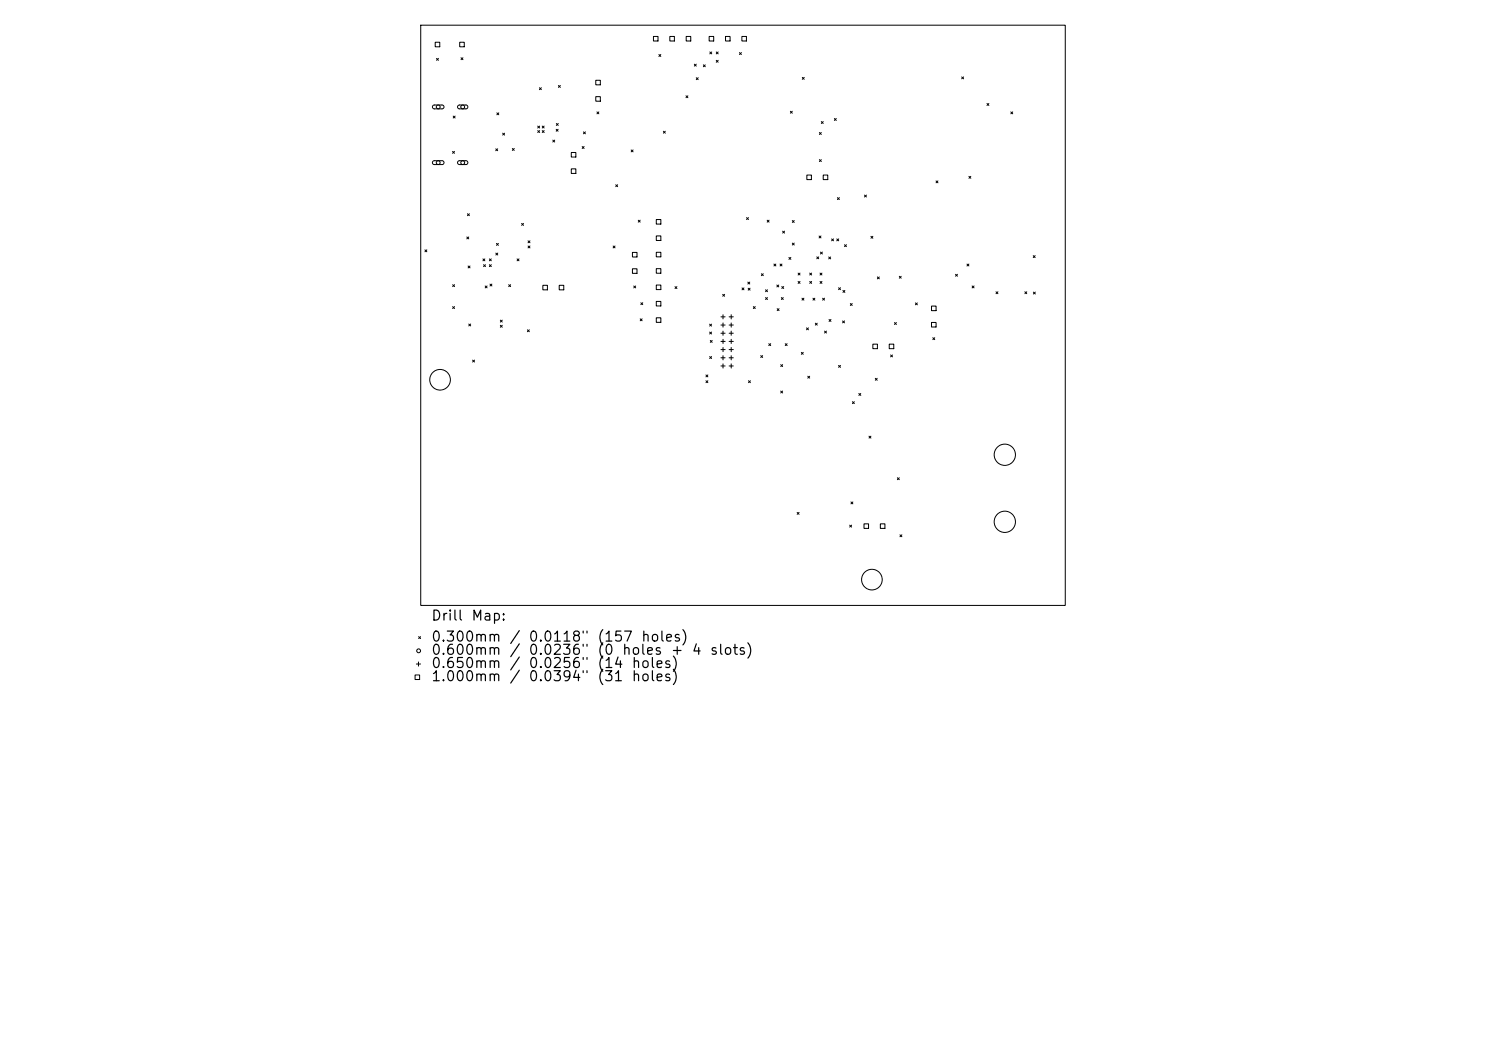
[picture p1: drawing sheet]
<svg xmlns="http://www.w3.org/2000/svg" width="297mm" height="210mm" viewBox="0 0 297 210" stroke-linecap="round" stroke-linejoin="round" font-family="sans-serif">
<defs><g id="words">
<g font-size="2">
<text x="86.1" y="124.5">Drill</text>
<text x="94.1" y="124.5">Map:</text>
<text x="86.1" y="128.7">0.300mm</text>
<text x="86.1" y="131.3">0.600mm</text>
<text x="101.7" y="128.7">/</text>
<text x="105.5" y="128.7">0.0118&quot;</text>
<text x="105.5" y="131.3">0.0236&quot;</text>
<text x="119.2" y="128.7">(157</text>
<text x="119.2" y="131.3">(0</text>
<text x="124.2" y="131.3">holes</text>
<text x="128" y="128.7">holes)</text>
<text x="133.9" y="131.3">+</text>
<text x="138.1" y="131.3">4</text>
<text x="141.7" y="131.3">slots)</text>
<text x="86.1" y="134">0.650mm</text>
<text x="86.1" y="136.6">1.000mm</text>
<text x="101.7" y="134">/</text>
<text x="105.5" y="134">0.0256&quot;</text>
<text x="105.5" y="136.6">0.0394&quot;</text>
<text x="119.2" y="134">(14</text>
<text x="119.2" y="136.6">(31</text>
<text x="126.1" y="134">holes)</text>
</g>
</g></defs>
<g fill="none" stroke="#000" stroke-width=".2">
<path d="M84.1 5h128.8v116h-128.8zM87 8.4h.9v1h-.9zM87.2 11.7l.4 .4M87.6 11.7l-.4 .4M91.9 8.4h.9v1h-.9zM92.1 11.5l.4 .4M92.5 11.5l-.4 .4M107.8 17.5l.4 .4M108.2 17.5l-.4 .4M111.6 17.1l.4 .4M112 17.1l-.4 .4M119.1 16h.9v1h-.9z"/>
<path d="M119.1 19.3h.9v.9h-.9zM130.6 7.3h.9v.9h-.9zM131.7 10.9l.4 .4M132.1 10.9l-.4 .4M133.9 7.3h.9v.9h-.9zM137.1 19.1l.4 .4M137.1 7.3h1v.9h-1zM137.5 19.1l-.4 .4M138.8 12.8l.4 .4M139.2 12.8l-.4 .4M139.2 15.5l.3 .4M139.5 15.5l-.3 .4"/>
<path d="M140.6 13l.4 .3M141 13l-.4 .3M141.7 7.3h.9v.9h-.9zM141.9 10.4l.4 .4M142.3 10.4l-.4 .4M143.2 10.4l.3 .4M143.2 12.1l.3 .3M143.5 10.4l-.3 .4M143.5 12.1l-.3 .3M145 7.3h.9v.9h-.9zM147.8 10.5l.4 .4M148.2 10.5l-.4 .4"/>
<path d="M148.3 7.3h.9v.9h-.9zM160.4 15.5l.3 .4M160.7 15.5l-.3 .4M192.2 15.4l.4 .4M192.6 15.4l-.4 .4M86.5 21.1l1.9-.1 .3 .1v.3l-.3 .3h-1.7l-.3-.2zM86.5 32.2l1.9-.1 .3 .2v.3l-.3 .3h-1.7l-.3-.3zM90.5 30.2l.3 .4M90.6 23.2l.4 .4M90.8 30.2l-.3 .4M91 23.2l-.4 .4M91.6 21.1l1.6-.1 .2 .1 .1 .3-.3 .3h-1.4l-.3-.2z"/>
<path d="M91.6 32.2l1.6-.1 .2 .2 .1 .3-.3 .3h-1.4l-.3-.3zM99.1 29.7l.4 .4M99.3 22.6l.4 .3M99.5 29.7l-.4 .4M99.7 22.6l-.4 .3M100.5 26.6l.4 .4M100.9 26.6l-.4 .4M102.4 29.7l.4 .4M102.8 29.7l-.4 .4M107.5 25.2l.4 .4M107.5 26.1l.4 .4M107.9 25.2l-.4 .4"/>
<path d="M107.9 26.1l-.4 .4M108.4 26.1l.4 .4M108.4 25.2l.4 .4M108.8 25.2l-.4 .4M108.8 26.1l-.4 .4M110.5 28l.4 .4M110.9 28l-.4 .4M111.2 25.8l.3 .4M111.2 24.7l.4 .4M111.5 25.8l-.3 .4M111.6 24.7l-.4 .4M114.2 30.5h.9v.9h-.9z"/>
<path d="M114.2 33.7h.9v1h-.9zM116.4 29.3l.3 .4M116.6 26.4l.4 .3M116.7 29.3l-.3 .4M117 26.4l-.4 .3M119.3 22.4l.4 .3M119.7 22.4l-.4 .3M123.1 36.9l.3 .4M123.4 36.9l-.3 .4M126.2 30l.3 .3M126.5 30l-.3 .3M132.6 26.2l.4 .4"/>
<path d="M133 26.2l-.4 .4M158 22.2l.4 .4M158.4 22.2l-.4 .4M161.3 35h.9v.9h-.9zM163.8 26.5l.4 .4M163.8 31.9l.4 .4M164.2 26.5l-.4 .4M164.2 31.9l-.4 .4M164.2 24.3l.3 .4M164.5 35h.9v.9h-.9zM164.5 24.3l-.3 .4M166.8 23.7l.3 .4"/>
<path d="M167.1 23.7l-.3 .4M167.4 39.5l.4 .4M167.8 39.5l-.4 .4M172.8 39l.4 .4M173.2 39l-.4 .4M187.1 36.1l.4 .4M187.5 36.1l-.4 .4M193.7 35.2l.3 .4M194 35.2l-.3 .4M197.3 20.7l.3 .4M197.6 20.7l-.3 .4M202 22.4l.4 .3"/>
<path d="M202.4 22.4l-.4 .3M84.9 49.9l.4 .4M85.3 49.9l-.4 .4M90.5 56.9l.4 .4M90.9 56.9l-.4 .4M93.3 47.4l.4 .3M93.4 42.7l.4 .4M93.6 53.1l.3 .4M93.7 47.4l-.4 .3M93.8 42.7l-.4 .4M93.9 53.1l-.3 .4M96.5 51.7l.4 .4"/>
<path d="M96.7 52.9l.3 .4M96.9 51.7l-.4 .4M97 57.1l.4 .4M97 52.9l-.3 .4M97.4 57.1l-.4 .4M97.8 51.7l.4 .4M97.8 52.9l.4 .4M97.9 56.8l.4 .3M98.2 51.7l-.4 .4M98.2 52.9l-.4 .4M98.3 56.8l-.4 .3M99.1 50.6l.4 .4"/>
<path d="M99.2 48.6l.4 .4M99.5 50.6l-.4 .4M99.6 48.6l-.4 .4M101.7 56.9l.4 .4M102.1 56.9l-.4 .4M103.3 51.7l.4 .4M103.7 51.7l-.4 .4M104.3 44.6l.3 .4M104.6 44.6l-.3 .4M105.5 48.1l.4 .4M105.5 49.2l.4 .3M105.9 49.2l-.4 .3"/>
<path d="M105.9 48.1l-.4 .4M108.5 57h.9v.9h-.9zM111.8 57h.9v.9h-.9zM122.5 49.2l.4 .3M122.9 49.2l-.4 .3M126.4 50.4h.9v.9h-.9zM126.4 53.7h.9v.9h-.9zM126.7 57.1l.4 .4M127.1 57.1l-.4 .4M127.6 44l.4 .4M128 44l-.4 .4M131.2 43.9h.9v.9h-.9z"/>
<path d="M131.2 47.1h.9v1h-.9zM131.2 50.4h.9v.9h-.9zM131.2 53.7h.9v.9h-.9zM131.2 57h.9v.9h-.9zM134.9 57.3l.4 .4M135.3 57.3l-.4 .4M144.4 58.8l.4 .4M144.8 58.8l-.4 .4M148.3 57.5l.4 .4M148.7 57.5l-.4 .4M149.2 43.5l.4 .4M149.5 56.4l.4 .4"/>
<path d="M149.5 57.6l.4 .4M149.6 43.5l-.4 .4M149.9 56.4l-.4 .4M149.9 57.6l-.4 .4M152.2 54.7l.4 .4M152.6 54.7l-.4 .4M153 57.9l.4 .4M153 59.5l.4 .3M153.3 44l.4 .4M153.4 57.9l-.4 .4M153.4 59.5l-.4 .3M153.7 44l-.4 .4"/>
<path d="M154.7 52.8l.4 .3M155.1 52.8l-.4 .3M155.3 56.9l.4 .4M155.7 56.9l-.4 .4M155.9 52.8l.4 .3M156.2 59.5l.4 .3M156.3 57.3l.3 .3M156.3 52.8l-.4 .3M156.4 46.2l.4 .4M156.6 59.5l-.4 .3M156.6 57.3l-.3 .3M156.8 46.2l-.4 .4"/>
<path d="M157.7 51.4l.4 .4M158.1 51.4l-.4 .4M158.4 44.1l.3 .4M158.4 48.6l.3 .4M158.7 44.1l-.3 .4M158.7 48.6l-.3 .4M159.5 54.6l.4 .4M159.5 56.2l.4 .4M159.9 54.6l-.4 .4M159.9 56.2l-.4 .4M160.3 59.6l.4 .4M160.7 59.6l-.4 .4"/>
<path d="M161.8 54.6l.4 .4M161.8 56.2l.4 .4M162.2 54.6l-.4 .4M162.2 56.2l-.4 .4M162.5 59.6l.4 .4M162.9 59.6l-.4 .4M163.2 51.3l.4 .4M163.6 51.3l-.4 .4M163.7 47.2l.4 .3M163.9 54.6l.4 .4M163.9 56.2l.4 .4M164 50.4l.4 .4"/>
<path d="M164.1 47.2l-.4 .3M164.3 54.6l-.4 .4M164.3 56.2l-.4 .4M164.4 50.4l-.4 .4M164.4 59.6l.4 .4M164.8 59.6l-.4 .4M165.6 51.3l.4 .4M166 51.3l-.4 .4M166.2 47.7l.4 .4M166.6 47.7l-.4 .4M167.2 47.7l.4 .4M167.6 57.5l.4 .4"/>
<path d="M167.6 47.7l-.4 .4M168 57.5l-.4 .4M168.5 58l.4 .4M168.8 48.9l.4 .4M168.9 58l-.4 .4M169.2 48.9l-.4 .4M174.1 47.2l.4 .4M174.5 47.2l-.4 .4M175.4 55.3l.3 .4M175.7 55.3l-.3 .4M179.7 55.2l.4 .4M180.1 55.2l-.4 .4"/>
<path d="M191 54.8l.4 .4M191.4 54.8l-.4 .4M193.3 52.8l.4 .3M193.7 52.8l-.4 .3M194.3 57.1l.4 .4M194.7 57.1l-.4 .4M199.1 58.3l.4 .4M199.5 58.3l-.4 .4M204.8 58.3l.4 .4M205.2 58.3l-.4 .4M206.5 51.1l.4 .4M206.5 58.4l.4 .4"/>
<path d="M206.9 51.1l-.4 .4M206.9 58.4l-.4 .4M90.5 61.3l.4 .3M90.9 61.3l-.4 .3M93.7 64.7l.4 .4M94.1 64.7l-.4 .4M94.5 72l.3 .3M94.8 72l-.3 .3M100 64l.4 .4M100 65l.4 .4M100.4 64l-.4 .4M100.4 65l-.4 .4"/>
<path d="M105.4 65.9l.4 .4M105.8 65.9l-.4 .4M128 63.7l.3 .4M128.1 60.5l.4 .4M128.3 63.7l-.3 .4M128.5 60.5l-.4 .4M131.2 60.2h.9v.9h-.9zM131.2 63.5h.9v.9h-.9zM141.1 74.9l.4 .4M141.1 76.1l.4 .4M141.5 74.9l-.4 .4M141.5 76.1l-.4 .4"/>
<path d="M141.8 64.8l.4 .4M141.8 66.4l.4 .3M141.8 71.2l.4 .4M142 68l.3 .4M142.2 64.8l-.4 .4M142.2 66.4l-.4 .3M142.2 71.2l-.4 .4M142.3 68l-.3 .4M144.1 63.3h.8M144.1 64.9h.8M144.1 66.6h.8M144.1 68.2h.8"/>
<path d="M144.1 69.9h.8M144.1 71.5h.8M144.1 73.1h.8M144.5 62.9v.8M144.5 64.5v.9M144.5 66.2v.8M144.5 67.8v.8M144.5 69.4v.9M144.5 71.1v.8M144.5 72.7v.8M145.7 63.3h.9M145.7 64.9h.9"/>
<path d="M145.7 66.6h.9M145.7 68.2h.9M145.7 69.9h.9M145.7 71.5h.9M145.7 73.1h.9M146.1 62.9v.8M146.1 64.5v.9M146.1 66.2v.8M146.1 67.8v.8M146.1 69.4v.9M146.1 71.1v.8M146.1 72.7v.8"/>
<path d="M149.6 76.1l.4 .4M150 76.1l-.4 .4M150.6 61.3l.3 .3M150.9 61.3l-.3 .3M152 71.1l.4 .3M152.4 71.1l-.4 .3M153.7 68.7l.3 .4M154 68.7l-.3 .4M155.3 61.7l.4 .4M155.7 61.7l-.4 .4M156 72.9l.4 .3M156 78.1l.4 .4"/>
<path d="M156.4 72.9l-.4 .3M156.4 78.1l-.4 .4M156.9 68.7l.4 .4M157.3 68.7l-.4 .4M160.2 70.4l.3 .4M160.5 70.4l-.3 .4M161.2 65.5l.4 .4M161.4 75.2l.4 .4M161.6 65.5l-.4 .4M161.8 75.2l-.4 .4M163 64.6l.3 .4M163.3 64.6l-.3 .4"/>
<path d="M164.8 66.2l.4 .3M165.2 66.2l-.4 .3M165.7 63.8l.4 .4M166.1 63.8l-.4 .4M167.6 73l.4 .4M168 73l-.4 .4M168.4 64.1l.4 .4M168.8 64.1l-.4 .4M169.9 60.7l.4 .3M170.3 60.7l-.4 .3M171.7 78.6l.3 .4M172 78.6l-.3 .4"/>
<path d="M174.5 68.8h.9v.9h-.9zM174.9 75.6l.4 .4M175.3 75.6l-.4 .4M177.7 68.8h.9v.9h-.9zM178 70.9l.4 .4M178.4 70.9l-.4 .4M178.8 64.5l.4 .3M179.2 64.5l-.4 .3M183 60.5l.3 .4M183.3 60.5l-.3 .4M186.2 61.2h.9v.9h-.9zM186.2 64.4h.9v.9h-.9z"/>
<path d="M186.4 67.5l.4 .4M186.8 67.5l-.4 .4M170.4 80.3l.4 .4M170.8 80.3l-.4 .4M173.7 87.2l.4 .3M174.1 87.2l-.4 .3M179.4 95.5l.3 .4M179.7 95.5l-.3 .4M159.3 102.4l.4 .4M159.7 102.4l-.4 .4M169.8 104.9l.4 .4M170.1 100.3l.4 .4"/>
<path d="M170.2 104.9l-.4 .4M170.5 100.3l-.4 .4M172.7 104.7h.9v.9h-.9zM176 104.7h.9v.9h-.9zM179.9 106.9l.4 .4M180.3 106.9l-.4 .4M83 134.9h.9v.9h-.9zM83.2 132.7h.9M83.6 132.3v.8M83.7 127.2l.4 .4M84.1 127.2l-.4 .4"/>
<circle cx="87.6" cy="32.5" r=".39"/>
<circle cx="87.6" cy="21.4" r=".39"/>
<circle cx="92.5" cy="32.5" r=".39"/>
<circle cx="92.5" cy="21.4" r=".39"/>
<circle cx="88" cy="75.9" r="2.06"/>
<circle cx="200.8" cy="90.9" r="2.13"/>
<circle cx="174.3" cy="115.8" r="2.06"/>
<circle cx="200.8" cy="104.3" r="2.13"/>
<circle cx="83.7" cy="130" r=".39"/>
</g>
<use href="#words"/>
</svg>
